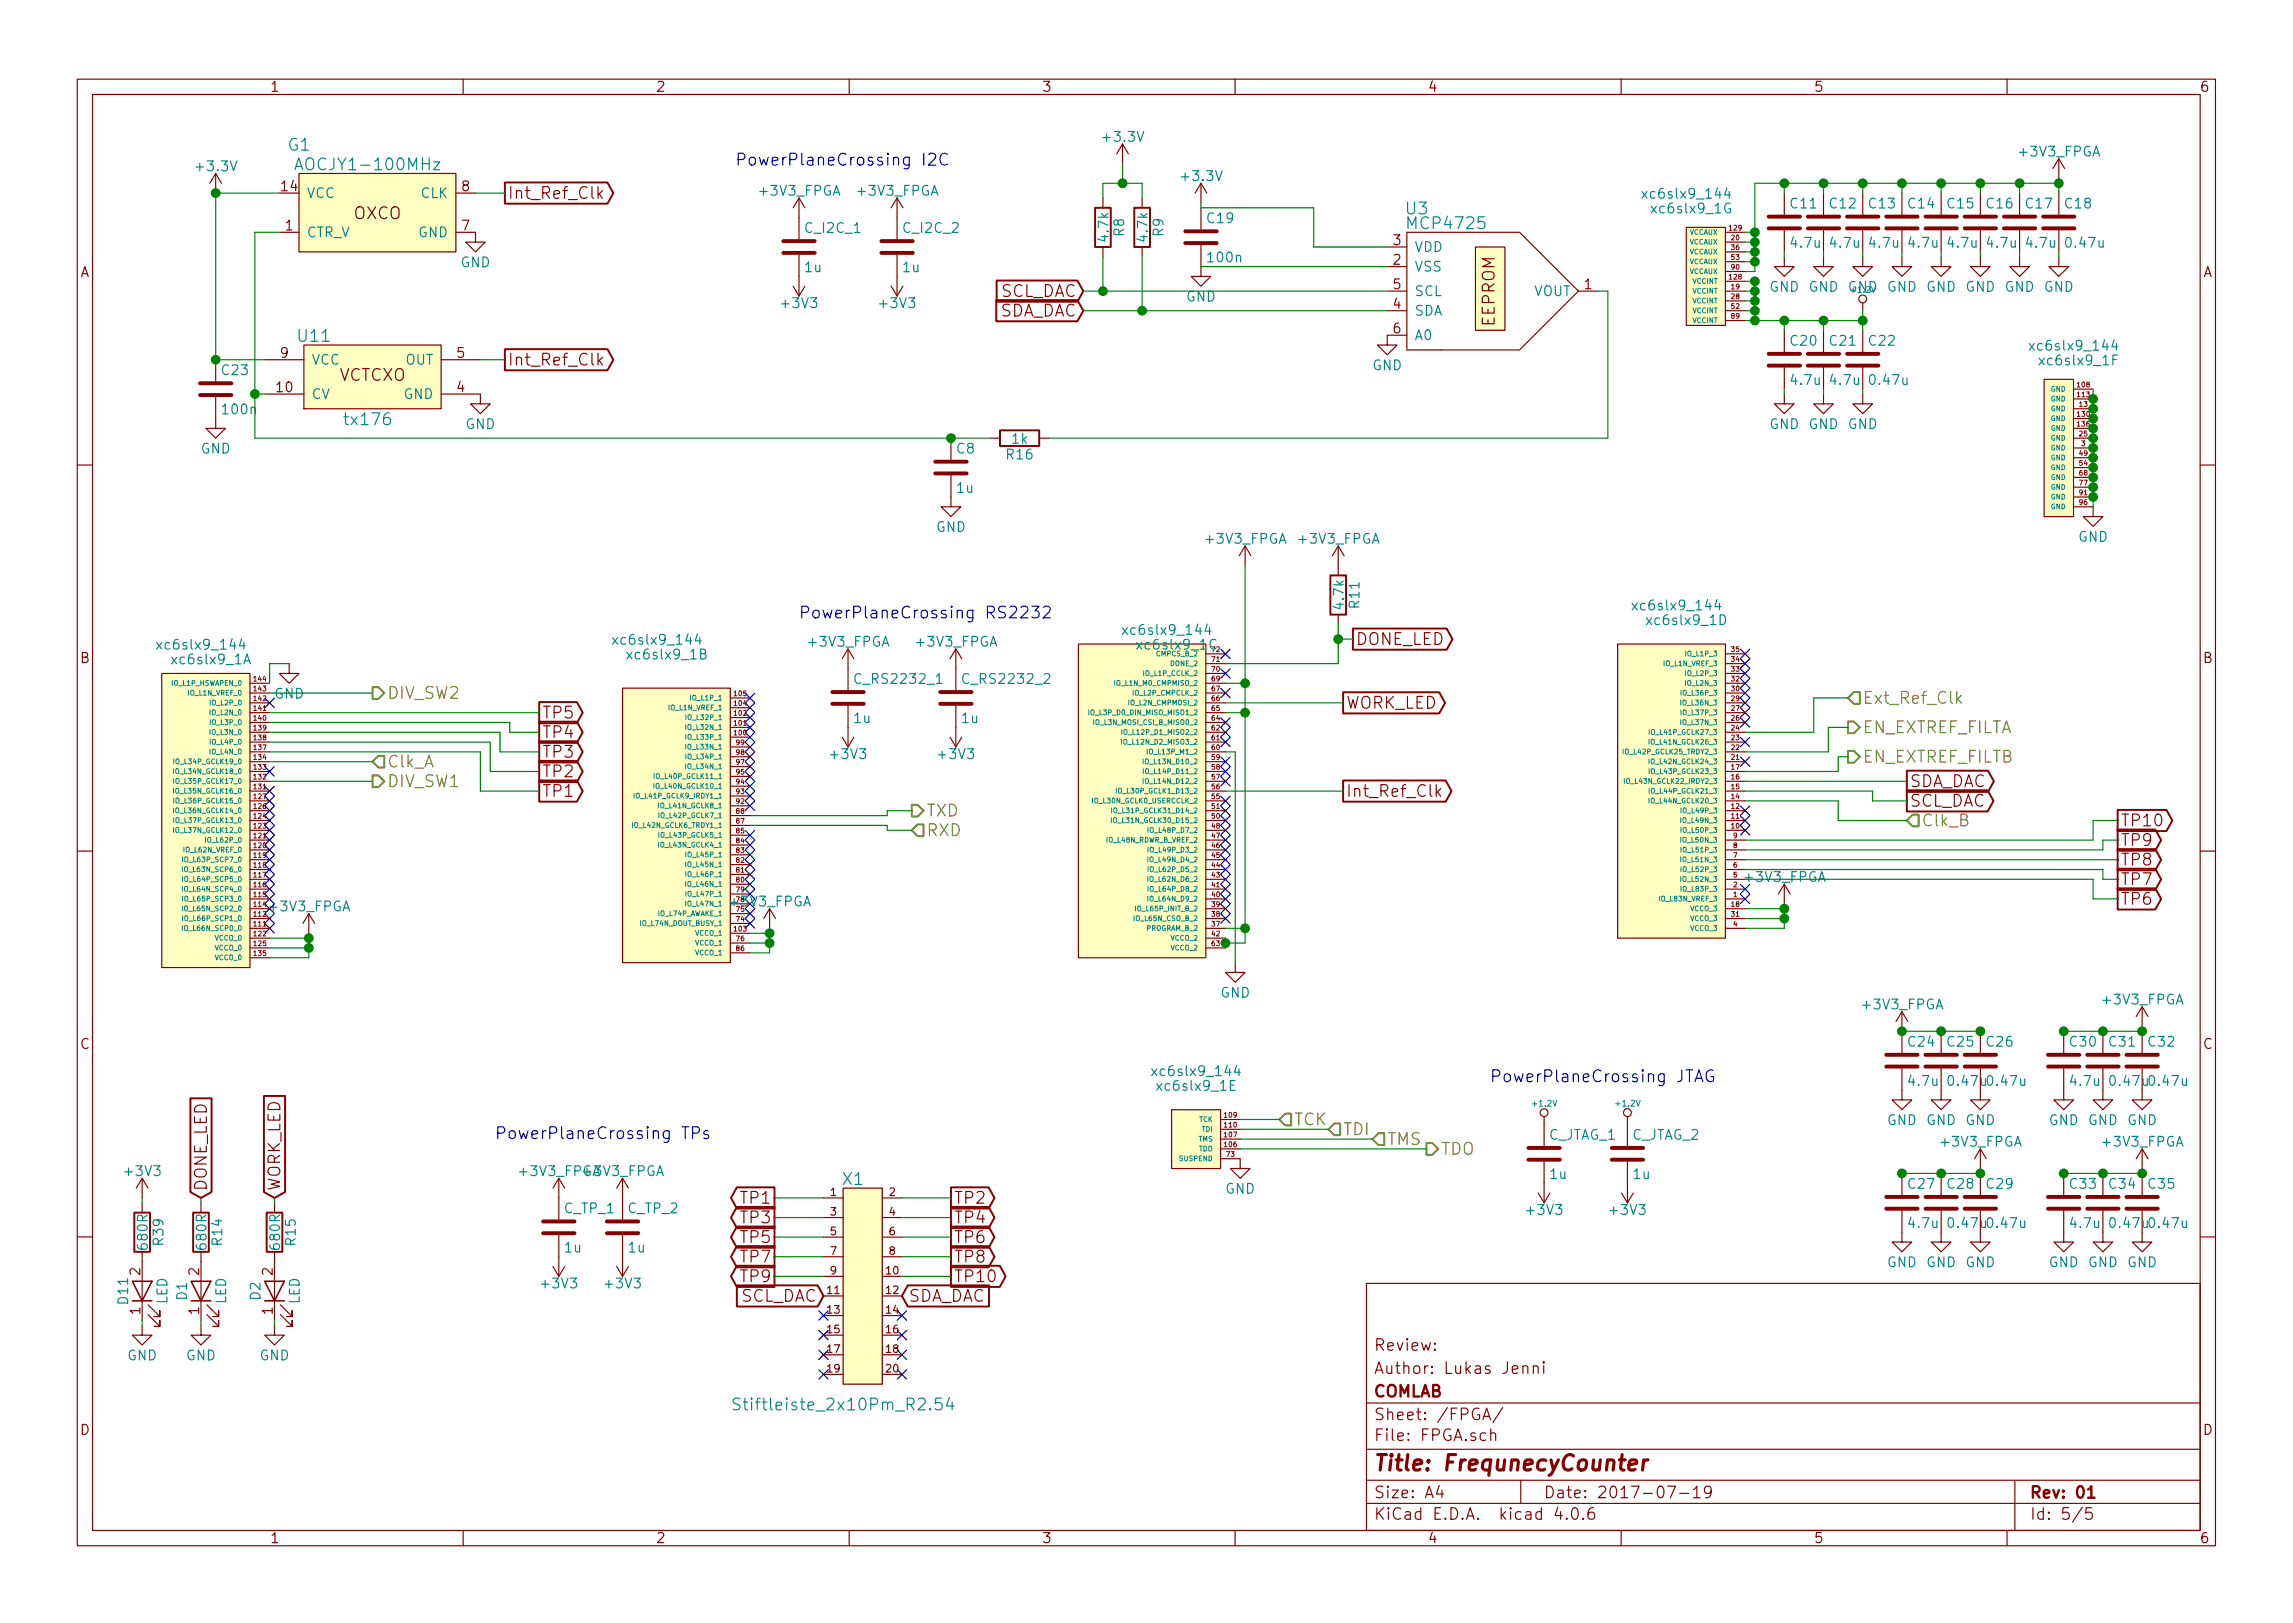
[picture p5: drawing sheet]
<svg xmlns="http://www.w3.org/2000/svg" width="297mm" height="210mm" viewBox="0 0 297 210" stroke-linecap="round" stroke-linejoin="round" font-family="sans-serif">
<defs><g id="words">
<text font-size="2.8" fill="#840000" x="178" y="190.5">Title: FrequnecyCounter</text>
<g font-size="2.1" fill="#008484">
<text x="37.3" y="19.5">G1</text>
<text x="39.1" y="22.1">AOCJY1-100MHz</text>
<text x="182.2" y="27.8">U3</text>
<text x="182.6" y="29.7">MCP4725</text>
<text x="38.7" y="44.3">U11</text>
<text x="44.9" y="55.1">tx176</text>
<text x="109.2" y="153.5">X1</text>
<text x="96.4" y="182.7">Stiftleiste_2x10Pm_R2.54</text>
</g>
<g font-size="2.1" fill="#0000c2">
<text x="95.2" y="21.5">PowerPlaneCrossing I2C</text>
<text x="103.5" y="80.1">PowerPlaneCrossing RS2232</text>
<text x="193" y="140.2">PowerPlaneCrossing JTAG</text>
<text x="64.1" y="147.6">PowerPlaneCrossing TPs</text>
</g>
<g font-size="2.1" fill="#840000">
<text x="45.8" y="28.4">OXCO</text>
<text x="65.8" y="25.8">Int_Ref_Clk</text>
<text x="129.2" y="41">SDA_DAC</text>
<text x="129.4" y="38.5">SCL_DAC</text>
<text x="65.8" y="47.4">Int_Ref_Clk</text>
<text x="193.6" y="42.3" transform="rotate(-90 193.6 42.3)">EEPROM</text>
<text x="43.8" y="49.3">VCTCXO</text>
<text x="175.7" y="83.6">DONE_LED</text>
<text x="70.3" y="95.6">TP4</text>
<text x="70.3" y="93.1">TP5</text>
<text x="174.4" y="91.8">WORK_LED</text>
<text x="70.3" y="100.7">TP2</text>
<text x="70.3" y="98.2">TP3</text>
<text x="247.4" y="102">SDA_DAC</text>
<text x="70.3" y="103.2">TP1</text>
<text x="174.4" y="103.2">Int_Ref_Clk</text>
<text x="247.4" y="104.5">SCL_DAC</text>
<text x="274.7" y="107.1">TP10</text>
<text x="274.7" y="112.1">TP8</text>
<text x="274.7" y="109.6">TP9</text>
<text x="274.7" y="117.2">TP6</text>
<text x="274.7" y="114.7">TP7</text>
<text x="26.8" y="154.3" transform="rotate(-90 26.8 154.3)">DONE_LED</text>
<text x="36.3" y="154.3" transform="rotate(-90 36.3 154.3)">WORK_LED</text>
<text x="96" y="156">TP1</text>
<text x="123.6" y="156">TP2</text>
<text x="96" y="158.5">TP3</text>
<text x="96" y="161">TP5</text>
<text x="123.6" y="158.5">TP4</text>
<text x="123.6" y="161">TP6</text>
<text x="96" y="163.6">TP7</text>
<text x="96" y="166.1">TP9</text>
<text x="123.6" y="163.6">TP8</text>
<text x="123.6" y="166.1">TP10</text>
<text x="95.7" y="168.7">SCL_DAC</text>
<text x="117.8" y="168.7">SDA_DAC</text>
<text x="178" y="178">Author: Lukas Jenni</text>
<text x="178" y="175">Review:</text>
<text x="178" y="184">Sheet: /FPGA/</text>
<text x="178" y="181">COMLAB</text>
<text x="178" y="186.7">File: FPGA.sch</text>
<text x="178" y="196.9">KiCad E.D.A. kicad 4.0.6</text>
<text x="178" y="194.1">Size: A4</text>
<text x="200" y="194.1">Date: 2017-07-19</text>
<text x="263" y="194.1">Rev: 01</text>
<text x="263" y="196.9">Id: 5/5</text>
</g>
<g font-size="2.1" fill="#848400">
<text x="50.2" y="90.5">DIV_SW2</text>
<text x="241.3" y="95">EN_EXTREF_FILTA</text>
<text x="241.3" y="91.2">Ext_Ref_Clk</text>
<text x="50.2" y="99.4">Clk_A</text>
<text x="50.2" y="102">DIV_SW1</text>
<text x="241.3" y="98.8">EN_EXTREF_FILTB</text>
<text x="120" y="105.8">TXD</text>
<text x="248.9" y="107.1">Clk_B</text>
<text x="120" y="108.3">RXD</text>
<text x="167.7" y="145.8">TCK</text>
<text x="174" y="147.1">TDI</text>
<text x="179.7" y="148.3">TMS</text>
<text x="186.7" y="149.6">TDO</text>
</g>
<g font-size="1.8" fill="#840000">
<text x="35" y="11.9">1</text>
<text x="85" y="11.9">2</text>
<text x="135" y="11.9">3</text>
<text x="185" y="11.9">4</text>
<text x="235" y="11.9">5</text>
<text x="285" y="11.9">6</text>
<text x="36.5" y="24.8">14</text>
<text x="37" y="29.8">1</text>
<text x="59.8" y="29.8">7</text>
<text x="59.8" y="24.8">8</text>
<text x="10.4" y="35.9">A</text>
<text x="180.5" y="34.3">2</text>
<text x="180.5" y="31.7">3</text>
<text x="285.4" y="35.9">A</text>
<text x="180.5" y="40">4</text>
<text x="180.5" y="37.5">5</text>
<text x="205.3" y="37.5">1</text>
<text x="36.3" y="46.3">9</text>
<text x="59.2" y="46.3">5</text>
<text x="180.5" y="43.2">6</text>
<text x="35.9" y="50.8">10</text>
<text x="59.2" y="50.8">4</text>
<text x="10.4" y="85.9">B</text>
<text x="285.4" y="85.9">B</text>
<text x="10.4" y="135.9">C</text>
<text x="285.4" y="135.9">C</text>
<text x="18.2" y="165.2" transform="rotate(-90 18.2 165.2)">2</text>
<text x="25.8" y="165.2" transform="rotate(-90 25.8 165.2)">2</text>
<text x="35.3" y="165.2" transform="rotate(-90 35.3 165.2)">2</text>
<text x="18.2" y="170.3" transform="rotate(-90 18.2 170.3)">1</text>
<text x="25.8" y="170.3" transform="rotate(-90 25.8 170.3)">1</text>
<text x="35.3" y="170.3" transform="rotate(-90 35.3 170.3)">1</text>
<text x="10.4" y="185.9">D</text>
<text x="285.4" y="185.9">D</text>
<text x="35" y="199.9">1</text>
<text x="85" y="199.9">2</text>
<text x="135" y="199.9">3</text>
<text x="185" y="199.9">4</text>
<text x="235" y="199.9">5</text>
<text x="285" y="199.9">6</text>
</g>
<g font-size="1.8" fill="#008484">
<text x="25.6" y="22.2">+3.3V</text>
<text x="143.1" y="18.4">+3.3V</text>
<text x="153.2" y="23.4">+3.3V</text>
<text x="261.7" y="20.3">+3V3_FPGA</text>
<text x="39.8" y="25.6">VCC</text>
<text x="54.4" y="25.6">CLK</text>
<text x="98.5" y="25.3">+3V3_FPGA</text>
<text x="111.2" y="25.3">+3V3_FPGA</text>
<text x="156.4" y="28.9">C19</text>
<text x="213.3" y="25.7">xc6slx9_144</text>
<text x="214.2" y="27.6">xc6slx9_1G</text>
<text x="232" y="27">C11</text>
<text x="237.1" y="27">C12</text>
<text x="242.2" y="27">C13</text>
<text x="247.2" y="27">C14</text>
<text x="252.3" y="27">C15</text>
<text x="257.4" y="27">C16</text>
<text x="262.5" y="27">C17</text>
<text x="267.6" y="27">C18</text>
<text x="39.8" y="30.7">CTR_V</text>
<text x="54.1" y="30.7">GND</text>
<text x="59.6" y="34.6">GND</text>
<text x="104.3" y="35.2">1u</text>
<text x="104.4" y="30.2">C_I2C_1</text>
<text x="117" y="35.2">1u</text>
<text x="117.1" y="30.2">C_I2C_2</text>
<text x="143.6" y="31.2" transform="rotate(-90 143.6 31.2)">4.7k</text>
<text x="145.6" y="30.6" transform="rotate(-90 145.6 30.6)">R8</text>
<text x="148.7" y="31.2" transform="rotate(-90 148.7 31.2)">4.7k</text>
<text x="150.7" y="30.6" transform="rotate(-90 150.7 30.6)">R9</text>
<text x="156.6" y="34">100n</text>
<text x="183.3" y="35.2">VSS</text>
<text x="183.3" y="32.6">VDD</text>
<text x="232.1" y="32.1">4.7u</text>
<text x="237.2" y="32.1">4.7u</text>
<text x="242.3" y="32.1">4.7u</text>
<text x="247.3" y="32.1">4.7u</text>
<text x="252.4" y="32.1">4.7u</text>
<text x="257.5" y="32.1">4.7u</text>
<text x="262.6" y="32.1">4.7u</text>
<text x="267.8" y="32.1">0.47u</text>
<text x="101.4" y="39.9">+3V3</text>
<text x="114.1" y="39.9">+3V3</text>
<text x="153.6" y="39.1">GND</text>
<text x="183.3" y="40.9">SDA</text>
<text x="183.3" y="38.3">SCL</text>
<text x="198.6" y="38.3">VOUT</text>
<text x="229.2" y="37.8">GND GND GND GND GND GND GND GND</text>
<text x="40.4" y="47.2">VCC</text>
<text x="52.4" y="47.2">OUT</text>
<text x="177.7" y="47.9">GND</text>
<text x="183.3" y="44.1">A0</text>
<text x="232" y="44.8">C20</text>
<text x="237.1" y="44.8">C21</text>
<text x="242.2" y="44.8">C22</text>
<text x="263.4" y="45.4">xc6slx9_144</text>
<text x="264.5" y="47.3">xc6slx9_1F</text>
<text x="28.8" y="48.6">C23</text>
<text x="29" y="53.7">100n</text>
<text x="40.4" y="51.7">CV</text>
<text x="52.2" y="51.7">GND</text>
<text x="232.1" y="49.9">4.7u</text>
<text x="237.2" y="49.9">4.7u</text>
<text x="242.4" y="49.9">0.47u</text>
<text x="26" y="58.7">GND</text>
<text x="60.3" y="55.6">GND</text>
<text x="124" y="58.7">C8</text>
<text x="130.5" y="59.5">R16</text>
<text x="131.1" y="57.5">1k</text>
<text x="229.2" y="55.6">GND GND GND</text>
<text x="124" y="63.8">1u</text>
<text x="121.2" y="68.9">GND</text>
<text x="156.3" y="70.4">+3V3_FPGA</text>
<text x="168.3" y="70.4">+3V3_FPGA</text>
<text x="269.2" y="70.2">GND</text>
<text x="79.9" y="83.5">xc6slx9_144</text>
<text x="104.8" y="83.8">+3V3_FPGA</text>
<text x="118.8" y="83.8">+3V3_FPGA</text>
<text x="146" y="82.2">xc6slx9_144</text>
<text x="174.1" y="78.8" transform="rotate(-90 174.1 78.8)">4.7k</text>
<text x="176.1" y="78.7" transform="rotate(-90 176.1 78.7)">R11</text>
<text x="212" y="79.1">xc6slx9_144</text>
<text x="213.6" y="81">xc6slx9_1D</text>
<text x="20.9" y="84.1">xc6slx9_144</text>
<text x="22.5" y="86">xc6slx9_1A</text>
<text x="81.6" y="85.4">xc6slx9_1B</text>
<text x="111.1" y="88.6">C_RS2232_1</text>
<text x="125" y="88.6">C_RS2232_2</text>
<text x="147.6" y="84.1">xc6slx9_1C</text>
<text x="35.5" y="90.5">GND</text>
<text x="110.6" y="93.7">1u</text>
<text x="124.6" y="93.7">1u</text>
<text x="107.7" y="98.3">+3V3</text>
<text x="121.7" y="98.3">+3V3</text>
<text x="35" y="118.1">+3V3_FPGA</text>
<text x="94.7" y="117.4">+3V3_FPGA</text>
<text x="226.1" y="114.2">+3V3_FPGA</text>
<text x="158.1" y="129.2">GND</text>
<text x="241.4" y="130.8">+3V3_FPGA</text>
<text x="272.5" y="130.1">+3V3_FPGA</text>
<text x="247.2" y="135.6">C24</text>
<text x="252.3" y="135.6">C25</text>
<text x="257.4" y="135.6">C26</text>
<text x="268.2" y="135.6">C30</text>
<text x="273.3" y="135.6">C31</text>
<text x="278.4" y="135.6">C32</text>
<text x="149.8" y="139.4">xc6slx9_144</text>
<text x="150.2" y="141.3">xc6slx9_1E</text>
<text x="247.3" y="140.7">4.7u</text>
<text x="252.5" y="140.7">0.47u</text>
<text x="257.6" y="140.7">0.47u</text>
<text x="268.3" y="140.7">4.7u</text>
<text x="273.5" y="140.7">0.47u</text>
<text x="278.6" y="140.7">0.47u</text>
<text x="200.5" y="147.6">C_JTAG_1</text>
<text x="211.3" y="147.6">C_JTAG_2</text>
<text x="244.4" y="145.7">GND GND GND</text>
<text x="251.5" y="148.5">+3V3_FPGA</text>
<text x="265.4" y="145.7">GND GND GND</text>
<text x="272.5" y="148.5">+3V3_FPGA</text>
<text x="16.3" y="152.3">+3V3</text>
<text x="67.4" y="152.3">+3V3_FPGA</text>
<text x="75.6" y="152.3">+3V3_FPGA</text>
<text x="158.7" y="154.6">GND</text>
<text x="200.8" y="152.7">1u</text>
<text x="211.6" y="152.7">1u</text>
<text x="247.2" y="154">C27</text>
<text x="252.3" y="154">C28</text>
<text x="257.4" y="154">C29</text>
<text x="268.2" y="154">C33</text>
<text x="273.3" y="154">C34</text>
<text x="278.4" y="154">C35</text>
<text x="19.1" y="161.7" transform="rotate(-90 19.1 161.7)">680R</text>
<text x="21.2" y="161.3" transform="rotate(-90 21.2 161.3)">R39</text>
<text x="26.7" y="161.7" transform="rotate(-90 26.7 161.7)">680R</text>
<text x="28.8" y="161.3" transform="rotate(-90 28.8 161.3)">R14</text>
<text x="36.3" y="161.7" transform="rotate(-90 36.3 161.7)">680R</text>
<text x="38.3" y="161.3" transform="rotate(-90 38.3 161.3)">R15</text>
<text x="73.1" y="157.2">C_TP_1</text>
<text x="81.4" y="157.2">C_TP_2</text>
<text x="197.9" y="157.4">+3V3</text>
<text x="208.7" y="157.4">+3V3</text>
<text x="247.3" y="159.1">4.7u</text>
<text x="252.5" y="159.1">0.47u</text>
<text x="257.6" y="159.1">0.47u</text>
<text x="268.3" y="159.1">4.7u</text>
<text x="273.5" y="159.1">0.47u</text>
<text x="278.6" y="159.1">0.47u</text>
<text x="70.3" y="166.9">+3V3</text>
<text x="73.2" y="162.2">1u</text>
<text x="78.5" y="166.9">+3V3</text>
<text x="81.4" y="162.2">1u</text>
<text x="244.4" y="164.2">GND GND GND</text>
<text x="265.4" y="164.2">GND GND GND</text>
<text x="16.6" y="168.9" transform="rotate(-90 16.6 168.9)">D11</text>
<text x="21.7" y="169" transform="rotate(-90 21.7 169)">LED</text>
<text x="24.2" y="168.4" transform="rotate(-90 24.2 168.4)">D1</text>
<text x="29.3" y="169" transform="rotate(-90 29.3 169)">LED</text>
<text x="33.7" y="168.4" transform="rotate(-90 33.7 168.4)">D2</text>
<text x="38.8" y="169" transform="rotate(-90 38.8 169)">LED</text>
<text x="16.5" y="176.2">GND</text>
<text x="24.1" y="176.2">GND</text>
<text x="33.6" y="176.2">GND</text>
</g>
<g font-size="1.4" fill="#840000">
<text x="107.6" y="154.9">1</text>
<text x="115.2" y="154.9">2</text>
<text x="107.6" y="157.5">3</text>
<text x="107.6" y="160">5</text>
<text x="115.2" y="157.5">4</text>
<text x="115.2" y="160">6</text>
<text x="107.2" y="167.6">11</text>
<text x="107.6" y="162.6">7</text>
<text x="107.6" y="165.1">9</text>
<text x="114.8" y="165.1">10</text>
<text x="114.8" y="167.6">12</text>
<text x="115.2" y="162.6">8</text>
<text x="107.2" y="170.2">13</text>
<text x="107.2" y="172.7">15</text>
<text x="114.8" y="170.2">14</text>
<text x="114.8" y="172.7">16</text>
<text x="107.2" y="175.3">17</text>
<text x="107.2" y="177.8">19</text>
<text x="114.8" y="177.8">20</text>
<text x="114.8" y="175.3">18</text>
</g>
<g font-size="1.1" fill="#008484">
<text x="239.9" y="37.9">+1.2V</text>
<text x="198.6" y="143.3">+1.2V</text>
<text x="209.4" y="143.3">+1.2V</text>
</g>
<g font-size=".9" fill="#840000">
<text x="224.1" y="29.8">129</text>
<text x="224.3" y="31.1">20</text>
<text x="224.3" y="34.9">90</text>
<text x="224.3" y="33.6">53</text>
<text x="224.3" y="32.4">36</text>
<text x="224.1" y="36.2">128</text>
<text x="224.3" y="40">52</text>
<text x="224.3" y="38.7">28</text>
<text x="224.3" y="37.5">19</text>
<text x="224.3" y="41.3">89</text>
<text x="269.1" y="54">130</text>
<text x="269.1" y="51.4">113</text>
<text x="269.1" y="50.2">108</text>
<text x="269.4" y="52.7">13</text>
<text x="269.1" y="55.2">136</text>
<text x="269.4" y="56.5">25</text>
<text x="269.4" y="59">49</text>
<text x="269.6" y="57.8">3</text>
<text x="269.4" y="64.1">91</text>
<text x="269.4" y="60.3">54</text>
<text x="269.4" y="65.4">96</text>
<text x="269.4" y="62.9">77</text>
<text x="269.4" y="61.6">68</text>
<text x="32.9" y="89.5">143</text>
<text x="32.9" y="88.3">144</text>
<text x="157" y="87">70</text>
<text x="157" y="85.7">71</text>
<text x="157" y="84.4">72</text>
<text x="157" y="89.5">67</text>
<text x="157" y="88.3">69</text>
<text x="224.3" y="89.5">30</text>
<text x="224.3" y="88.3">32</text>
<text x="224.3" y="87">33</text>
<text x="224.3" y="85.7">34</text>
<text x="224.3" y="84.4">35</text>
<text x="32.9" y="93.3">140</text>
<text x="32.9" y="92.1">141</text>
<text x="32.9" y="90.8">142</text>
<text x="32.9" y="95.9">138</text>
<text x="32.9" y="94.6">139</text>
<text x="95.1" y="95.2">100</text>
<text x="95.1" y="94">101</text>
<text x="95.1" y="92.7">102</text>
<text x="95.1" y="91.4">104</text>
<text x="95.1" y="90.2">105</text>
<text x="157" y="95.9">61</text>
<text x="157" y="94.6">62</text>
<text x="157" y="93.3">64</text>
<text x="157" y="92.1">65</text>
<text x="157" y="90.8">66</text>
<text x="224.3" y="95.9">23</text>
<text x="224.3" y="94.6">24</text>
<text x="224.3" y="93.3">26</text>
<text x="224.3" y="92.1">27</text>
<text x="224.3" y="90.8">29</text>
<text x="32.9" y="101">132</text>
<text x="32.9" y="99.7">133</text>
<text x="32.9" y="98.4">134</text>
<text x="32.9" y="97.1">137</text>
<text x="95.4" y="101.6">94</text>
<text x="95.4" y="100.3">95</text>
<text x="95.4" y="99.1">97</text>
<text x="95.4" y="97.8">98</text>
<text x="95.4" y="96.5">99</text>
<text x="157" y="97.1">60</text>
<text x="157" y="101">57</text>
<text x="157" y="99.7">58</text>
<text x="157" y="98.4">59</text>
<text x="224.3" y="98.4">21</text>
<text x="224.3" y="97.1">22</text>
<text x="224.3" y="101">16</text>
<text x="224.3" y="99.7">17</text>
<text x="32.9" y="102.2">131</text>
<text x="32.9" y="107.3">123</text>
<text x="32.9" y="106">124</text>
<text x="32.9" y="104.8">126</text>
<text x="32.9" y="103.5">127</text>
<text x="95.4" y="104.1">92</text>
<text x="95.4" y="102.9">93</text>
<text x="95.4" y="107.9">85</text>
<text x="95.4" y="106.7">87</text>
<text x="95.4" y="105.4">88</text>
<text x="157" y="106">50</text>
<text x="157" y="104.8">51</text>
<text x="157" y="103.5">55</text>
<text x="157" y="102.2">56</text>
<text x="157" y="107.3">48</text>
<text x="224.3" y="107.3">10</text>
<text x="224.3" y="106">11</text>
<text x="224.3" y="104.8">12</text>
<text x="224.3" y="103.5">14</text>
<text x="224.3" y="102.2">15</text>
<text x="32.9" y="109.8">120</text>
<text x="32.9" y="108.6">121</text>
<text x="32.9" y="113.7">117</text>
<text x="32.9" y="112.4">118</text>
<text x="32.9" y="111.1">119</text>
<text x="95.4" y="113">81</text>
<text x="95.4" y="111.8">82</text>
<text x="95.4" y="110.5">83</text>
<text x="95.4" y="109.2">84</text>
<text x="157" y="113.7">43</text>
<text x="157" y="112.4">44</text>
<text x="157" y="111.1">45</text>
<text x="157" y="109.8">46</text>
<text x="157" y="108.6">47</text>
<text x="224.6" y="113.7">5</text>
<text x="224.6" y="112.4">6</text>
<text x="224.6" y="111.1">7</text>
<text x="224.6" y="109.8">8</text>
<text x="224.6" y="108.6">9</text>
<text x="32.9" y="118.7">112</text>
<text x="32.9" y="117.5">114</text>
<text x="32.9" y="116.2">115</text>
<text x="32.9" y="114.9">116</text>
<text x="95.4" y="114.3">80</text>
<text x="95.4" y="119.4">74</text>
<text x="95.4" y="118.1">75</text>
<text x="95.4" y="116.8">78</text>
<text x="95.4" y="115.6">79</text>
<text x="157" y="116.2">40</text>
<text x="157" y="114.9">41</text>
<text x="157" y="118.7">38</text>
<text x="157" y="117.5">39</text>
<text x="224.3" y="118.7">31</text>
<text x="224.3" y="117.5">18</text>
<text x="224.6" y="116.2">1</text>
<text x="224.6" y="114.9">2</text>
<text x="32.9" y="120">111</text>
<text x="32.9" y="121.3">122</text>
<text x="32.9" y="122.5">125</text>
<text x="32.9" y="123.8">135</text>
<text x="95.1" y="120.6">103</text>
<text x="95.4" y="121.9">76</text>
<text x="95.4" y="123.2">86</text>
<text x="157" y="121.3">42</text>
<text x="157" y="122.5">63</text>
<text x="157" y="120">37</text>
<text x="224.6" y="120">4</text>
<text x="158.6" y="146">110</text>
<text x="158.6" y="148.6">106</text>
<text x="158.6" y="147.3">107</text>
<text x="158.6" y="144.8">109</text>
<text x="158.9" y="149.9">73</text>
</g>
<g font-size=".9" fill="#008484">
<text x="218.8" y="31.7">VCCAUX</text>
<text x="218.8" y="35.5">VCCAUX</text>
<text x="218.8" y="34.2">VCCAUX</text>
<text x="218.8" y="32.9">VCCAUX</text>
<text x="218.8" y="30.4">VCCAUX</text>
<text x="219.2" y="40.6">VCCINT</text>
<text x="219.2" y="39.3">VCCINT</text>
<text x="219.2" y="38">VCCINT</text>
<text x="219.2" y="41.8">VCCINT</text>
<text x="219.2" y="36.7">VCCINT</text>
<text x="265.6" y="53.3">GND</text>
<text x="265.6" y="52">GND</text>
<text x="265.6" y="50.7">GND</text>
<text x="265.6" y="58.3">GND</text>
<text x="265.6" y="57.1">GND</text>
<text x="265.6" y="59.6">GND</text>
<text x="265.6" y="54.5">GND</text>
<text x="265.6" y="55.8">GND</text>
<text x="265.6" y="64.7">GND</text>
<text x="265.6" y="60.9">GND</text>
<text x="265.6" y="66">GND</text>
<text x="265.6" y="63.4">GND</text>
<text x="265.6" y="62.1">GND</text>
<text x="22.3" y="88.8">IO_L1P_HSWAPEN_0</text>
<text x="144.7" y="88.8">IO_L1N_M0_CMPMISO_2</text>
<text x="148.2" y="87.5">IO_L1P_CCLK_2</text>
<text x="149.9" y="85">CMPCS_B_2</text>
<text x="151.7" y="86.3">DONE_2</text>
<text x="215.6" y="86.3">IO_L1N_VREF_3</text>
<text x="218.4" y="88.8">IO_L2N_3</text>
<text x="218.5" y="87.5">IO_L2P_3</text>
<text x="218.5" y="85">IO_L1P_3</text>
<text x="24.4" y="90.1">IO_L1N_VREF_0</text>
<text x="27.3" y="92.6">IO_L2N_0</text>
<text x="27.3" y="95.2">IO_L3N_0</text>
<text x="27.3" y="93.9">IO_L3P_0</text>
<text x="27.3" y="91.4">IO_L2P_0</text>
<text x="86.7" y="92">IO_L1N_VREF_1</text>
<text x="89" y="94.5">IO_L32N_1</text>
<text x="89.1" y="95.8">IO_L33P_1</text>
<text x="89.1" y="93.3">IO_L32P_1</text>
<text x="89.6" y="90.7">IO_L1P_1</text>
<text x="141.5" y="92.6">IO_L3P_D0_DIN_MISO_MISO1_2</text>
<text x="142" y="93.9">IO_L3N_MOSI_CSI_B_MISO0_2</text>
<text x="145.8" y="95.2">IO_L12P_D1_MISO2_2</text>
<text x="146.4" y="91.4">IO_L2N_CMPMOSI_2</text>
<text x="146.9" y="90.1">IO_L2P_CMPCLK_2</text>
<text x="214" y="95.2">IO_L41P_GCLK27_3</text>
<text x="217.9" y="93.9">IO_L37N_3</text>
<text x="217.9" y="91.4">IO_L36N_3</text>
<text x="218" y="90.1">IO_L36P_3</text>
<text x="218" y="92.6">IO_L37P_3</text>
<text x="22.8" y="100.2">IO_L34N_GCLK18_0</text>
<text x="22.9" y="101.5">IO_L35P_GCLK17_0</text>
<text x="22.9" y="99">IO_L34P_GCLK19_0</text>
<text x="27.3" y="97.7">IO_L4N_0</text>
<text x="27.3" y="96.4">IO_L4P_0</text>
<text x="85.1" y="100.9">IO_L40P_GCLK11_1</text>
<text x="89" y="99.6">IO_L34N_1</text>
<text x="89" y="97.1">IO_L33N_1</text>
<text x="89.1" y="98.3">IO_L34P_1</text>
<text x="145.7" y="96.4">IO_L12N_D2_MISO3_2</text>
<text x="148.5" y="101.5">IO_L14N_D12_2</text>
<text x="148.5" y="99">IO_L13N_D10_2</text>
<text x="148.6" y="100.2">IO_L14P_D11_2</text>
<text x="148.9" y="97.7">IO_L13P_M1_2</text>
<text x="210.6" y="97.7">IO_L42P_GCLK25_TRDY2_3</text>
<text x="210.8" y="101.5">IO_L43N_GCLK22_IRDY2_3</text>
<text x="213.9" y="99">IO_L42N_GCLK24_3</text>
<text x="213.9" y="96.4">IO_L41N_GCLK26_3</text>
<text x="214" y="100.2">IO_L43P_GCLK23_3</text>
<text x="22.8" y="102.8">IO_L35N_GCLK16_0</text>
<text x="22.8" y="107.9">IO_L37N_GCLK12_0</text>
<text x="22.8" y="105.3">IO_L36N_GCLK14_0</text>
<text x="22.9" y="106.6">IO_L37P_GCLK13_0</text>
<text x="22.9" y="104.1">IO_L36P_GCLK15_0</text>
<text x="82.1" y="107.2">IO_L42N_GCLK6_TRDY1_1</text>
<text x="82.5" y="103.4">IO_L41P_GCLK9_IRDY1_1</text>
<text x="85" y="102.2">IO_L40N_GCLK10_1</text>
<text x="85.5" y="104.7">IO_L41N_GCLK8_1</text>
<text x="85.6" y="106">IO_L42P_GCLK7_1</text>
<text x="141.7" y="104.1">IO_L30N_GCLK0_USERCCLK_2</text>
<text x="144.5" y="106.6">IO_L31N_GCLK30_D15_2</text>
<text x="144.6" y="105.3">IO_L31P_GCLK31_D14_2</text>
<text x="145.1" y="102.8">IO_L30P_GCLK1_D13_2</text>
<text x="149" y="107.9">IO_L48P_D7_2</text>
<text x="213.9" y="104.1">IO_L44N_GCLK20_3</text>
<text x="214" y="102.8">IO_L44P_GCLK21_3</text>
<text x="217.9" y="106.6">IO_L49N_3</text>
<text x="218" y="107.9">IO_L50P_3</text>
<text x="218" y="105.3">IO_L49P_3</text>
<text x="24" y="110.4">IO_L62N_VREF_0</text>
<text x="24" y="112.9">IO_L63N_SCP6_0</text>
<text x="24.1" y="111.7">IO_L63P_SCP7_0</text>
<text x="26.8" y="109.1">IO_L62P_0</text>
<text x="85.5" y="109.8">IO_L43N_GCLK4_1</text>
<text x="85.6" y="108.5">IO_L43P_GCLK5_1</text>
<text x="89" y="112.3">IO_L45N_1</text>
<text x="89.1" y="113.6">IO_L46P_1</text>
<text x="89.1" y="111">IO_L45P_1</text>
<text x="143.4" y="109.1">IO_L48N_RDWR_B_VREF_2</text>
<text x="149" y="111.7">IO_L49N_D4_2</text>
<text x="149" y="112.9">IO_L62P_D5_2</text>
<text x="149" y="110.4">IO_L49P_D3_2</text>
<text x="217.9" y="111.7">IO_L51N_3</text>
<text x="217.9" y="109.1">IO_L50N_3</text>
<text x="218" y="112.9">IO_L52P_3</text>
<text x="218" y="110.4">IO_L51P_3</text>
<text x="24" y="118">IO_L65N_SCP2_0</text>
<text x="24" y="115.5">IO_L64N_SCP4_0</text>
<text x="24.1" y="119.3">IO_L66P_SCP1_0</text>
<text x="24.1" y="116.8">IO_L65P_SCP3_0</text>
<text x="24.1" y="114.2">IO_L64P_SCP5_0</text>
<text x="83.1" y="119.9">IO_L74N_DOUT_BUSY_1</text>
<text x="85.2" y="118.7">IO_L74P_AWAKE_1</text>
<text x="89" y="114.9">IO_L46N_1</text>
<text x="89" y="117.4">IO_L47N_1</text>
<text x="89.1" y="116.1">IO_L47P_1</text>
<text x="147.1" y="119.3">IO_L65N_CSO_B_2</text>
<text x="147.4" y="118">IO_L65P_INIT_B_2</text>
<text x="149" y="116.8">IO_L64N_D9_2</text>
<text x="149" y="114.2">IO_L62N_D6_2</text>
<text x="149" y="115.5">IO_L64P_D8_2</text>
<text x="215.1" y="116.8">IO_L83N_VREF_3</text>
<text x="217.9" y="114.2">IO_L52N_3</text>
<text x="218" y="115.5">IO_L83P_3</text>
<text x="219" y="119.3">VCCO_3</text>
<text x="219" y="118">VCCO_3</text>
<text x="24" y="120.6">IO_L66N_SCP0_0</text>
<text x="27.8" y="121.8">VCCO_0</text>
<text x="27.8" y="123.1">VCCO_0</text>
<text x="27.8" y="124.4">VCCO_0</text>
<text x="90.1" y="122.5">VCCO_1</text>
<text x="90.1" y="123.7">VCCO_1</text>
<text x="90.1" y="121.2">VCCO_1</text>
<text x="148.5" y="120.6">PROGRAM_B_2</text>
<text x="151.7" y="121.8">VCCO_2</text>
<text x="151.7" y="123.1">VCCO_2</text>
<text x="219" y="120.6">VCCO_3</text>
<text x="155.2" y="149.1">TDO</text>
<text x="155.2" y="147.9">TMS</text>
<text x="155.3" y="145.3">TCK</text>
<text x="155.7" y="146.6">TDI</text>
<text x="152.8" y="150.4">SUSPEND</text>
</g>
</g></defs>
<g fill="none" stroke="#840000" stroke-width=".15">
<path d="M10 10.3h277v189.9h-277zM12 12.2h273v186.1h-273zM60 10.3v1.9M110 10.3v1.9M145.4 18.7l-.7 1.2M145.4 18.7v2.5M145.4 18.7l.8 1.2M160 10.3v1.9M210 10.3v1.9M260 10.3v1.9M27.9 22.5l-.7 1.2M27.9 22.5v2.5"/>
<path d="M27.9 22.5l.8 1.2M36.2 30.1h2.5M38.7 22.5h20.4v10.1h-20.4zM59.1 30.1h2.5v1.3h1.3l-1.3 1.2-1.3-1.2h1.3M59.1 25h2.5M77.6 25.1l.5 .6M78.1 24.7l-.6 .6M102.7 37.1l.8 1.2M103.5 25.6v5.4M103.5 33v5.3M103.5 25.6l-.8 1.3M103.5 25.6l.8 1.3"/>
<path d="M104.3 37.1l-.8 1.2M115.4 37.1l.8 1.2M116.2 25.6v5.4M116.2 33v5.3M116.2 25.6l-.8 1.3M116.2 25.6l.8 1.3M117 37.1l-.8 1.2M142.9 25.6v1.3M142.9 32v1.3M148 25.6v1.3M148 32v1.3M155.6 31.7v4.1h1.2l-1.2 1.3-1.3-1.3h1.3"/>
<path d="M155.6 23.7v2.6M155.6 26.9v2.8M155.6 23.7l-.8 1.3M155.6 23.7l.7 1.3M179.7 37.7h2.5M179.7 34.5h2.5M179.7 32h2.5M182.2 30.1h14.6l7.7 7.6-7.7 7.6h-14.6zM191.1 32h3.8v10.8h-3.8zM204.5 37.7h2.5M218.4 29.5h5.1v12.7h-5.1zM223.5 30.1h2.6"/>
<path d="M223.5 37.7h2.6M223.5 31.4h2.6M223.5 35.2h2.6M223.5 33.9h2.6M223.5 32.6h2.6M223.5 39h2.6M223.5 36.4h2.6M231.1 33.3v1.2h1.3l-1.3 1.3-1.2-1.3h1.2M231.1 25v2.8M231.1 29.8v2.8M236.2 33.3v1.2h1.3l-1.3 1.3-1.3-1.3h1.3M236.2 25v2.8"/>
<path d="M236.2 29.8v2.8M241.3 39.2v1.1M241.3 33.3v1.2h1.3l-1.3 1.3-1.3-1.3h1.3M241.3 25v2.8M241.3 29.8v2.8M246.4 33.3v1.2h1.2l-1.2 1.3-1.3-1.3h1.3M246.4 25v2.8M246.4 29.8v2.8M251.5 33.3v1.2h1.2l-1.2 1.3-1.3-1.3h1.3M251.5 25v2.8M251.5 29.8v2.8M256.5 33.3v1.2h1.3l-1.3 1.3-1.2-1.3h1.2"/>
<path d="M256.5 25v2.8M256.5 29.8v2.8M261.6 33.3v1.2h1.3l-1.3 1.3-1.3-1.3h1.3M261.6 25v2.8M261.6 29.8v2.8M266.7 33.3v1.2h1.3l-1.3 1.3-1.3-1.3h1.3M266.7 20.6v2.5M266.7 25v2.8M266.7 29.8v2.8M266.7 20.6l-.8 1.2M266.7 20.6l.8 1.2M27.9 51.4v4.1h1.3l-1.3 1.3-1.2-1.3h1.2"/>
<path d="M27.9 46.6v2.8M34.3 51h5.1M34.3 46.6h5.1M39.4 44.7h17.7v8.3h-17.7zM57.1 51h5.1v1.3h1.3l-1.3 1.3-1.2-1.3h1.2M57.1 46.6h5.1M77.6 46.7l.5 .6M78.1 46.3l-.6 .6M123.2 56.8v2.8M128.3 56.8h1.2M134.6 56.8h1.3M179.7 40.3h2.5"/>
<path d="M182.2 43.4h-2.5v1.3h1.3l-1.3 1.3-1.3-1.3h1.3M223.5 40.3h2.6M223.5 41.5h2.6M231.1 51v1.3h1.3l-1.3 1.3-1.2-1.3h1.2M231.1 42.8v2.8M231.1 47.6v2.8M236.2 51v1.3h1.3l-1.3 1.3-1.3-1.3h1.3M236.2 42.8v2.8M236.2 47.6v2.8M241.3 51v1.3h1.3l-1.3 1.3-1.3-1.3h1.3M241.3 42.8v2.8M241.3 47.6v2.8"/>
<path d="M264.8 49.1h3.8v17.8h-3.8zM268.6 58h2.5M268.6 53h2.5M268.6 56.8h2.5M268.6 59.3h2.5M268.6 54.2h2.5M268.6 51.7h2.5M268.6 55.5h2.5M268.6 50.4h2.5M10 60.2h2M123.2 61.6v4.1h1.3l-1.3 1.2-1.3-1.2h1.3M161.3 70.7l-.8 1.3"/>
<path d="M161.3 70.7v2.6M161.3 70.7l.8 1.3M173.4 70.7v3.8M173.4 79.6v1.3M173.4 70.7l-.8 1.3M173.4 70.7l.7 1.3M268.6 65.7h2.5v1.2h1.3l-1.3 1.3-1.2-1.3h1.2M268.6 64.4h2.5M268.6 60.6h2.5M268.6 63.1h2.5M268.6 61.8h2.5M285 60.2h2"/>
<path d="M21 87.2h11.4v38.1h-11.4zM32.4 97.4h2.5M32.4 96.1h2.5M32.4 94.9h2.5M32.4 93.6h2.5M32.4 92.3h2.5M32.4 91.1h2.5M32.4 89.8h2.5M32.4 99.9h2.5M32.4 98.7h2.5M32.4 88.5h2.5M37.5 86v1.2h1.2l-1.2 1.3-1.3-1.3h1.3"/>
<path d="M80.6 89.1h14v35.6h-14zM94.6 99.3h2.6M94.6 98h2.6M94.6 96.8h2.6M94.6 95.5h2.6M94.6 94.2h2.6M94.6 93h2.6M94.6 91.7h2.6M94.6 90.4h2.6M109.1 95.5l.8 1.3M109.9 84.1v5.3M109.9 91.4v5.4"/>
<path d="M109.9 84.1l-.8 1.2M109.9 84.1l.7 1.2M110.6 95.5l-.7 1.3M123.1 95.5l.7 1.3M123.8 84.1v5.3M123.8 91.4v5.4M123.8 84.1l-.7 1.2M123.8 84.1l.8 1.2M124.6 95.5l-.8 1.3M139.7 83.4h16.5v40.7h-16.5zM156.2 97.4h2.5M156.2 87.2h2.5"/>
<path d="M156.2 96.1h2.5M156.2 86h2.5M156.2 94.9h2.5M156.2 84.7h2.5M156.2 93.6h2.5M156.2 92.3h2.5M156.2 91.1h2.5M156.2 89.8h2.5M156.2 99.9h2.5M156.2 98.7h2.5M156.2 88.5h2.5M209.5 83.4h14v38.1h-14z"/>
<path d="M223.5 97.4h2.6M223.5 87.2h2.6M223.5 96.1h2.6M223.5 86h2.6M223.5 94.9h2.6M223.5 84.7h2.6M223.5 93.6h2.6M223.5 92.3h2.6M223.5 91.1h2.6M223.5 89.8h2.6M223.5 99.9h2.6M223.5 98.7h2.6"/>
<path d="M223.5 88.5h2.6M10 110.3h2M32.4 116.5h2.5M32.4 106.3h2.5M32.4 115.2h2.5M32.4 105h2.5M32.4 113.9h2.5M32.4 112.6h2.5M32.4 111.4h2.5M32.4 103.8h2.5M32.4 110.1h2.5M32.4 102.5h2.5"/>
<path d="M32.4 108.8h2.5M32.4 101.2h2.5M32.4 119h2.5M32.4 107.6h2.5M32.4 117.7h2.5M40 118.4l-.8 1.2M40 118.4v2.5M40 118.4l.8 1.2M94.6 114.5h2.6M94.6 113.3h2.6M94.6 112h2.6M94.6 104.4h2.6"/>
<path d="M94.6 110.7h2.6M94.6 103.1h2.6M94.6 119.6h2.6M94.6 109.5h2.6M94.6 101.8h2.6M94.6 118.4h2.6M94.6 108.2h2.6M94.6 100.6h2.6M94.6 106.9h2.6M94.6 105.7h2.6M99.7 117.7l-.8 1.3M99.7 117.7v2.6"/>
<path d="M99.7 117.7l.8 1.3M156.2 116.5h2.5M156.2 106.3h2.5M156.2 115.2h2.5M156.2 105h2.5M156.2 113.9h2.5M156.2 112.6h2.5M156.2 111.4h2.5M156.2 103.8h2.5M156.2 110.1h2.5M156.2 102.5h2.5M156.2 108.8h2.5"/>
<path d="M156.2 101.2h2.5M156.2 119h2.5M156.2 107.6h2.5M156.2 117.7h2.5M186.2 102.6l.4 .6M186.6 102.2l-.5 .5M223.5 116.5h2.6M223.5 106.3h2.6M223.5 115.2h2.6M223.5 105h2.6M223.5 113.9h2.6M223.5 112.6h2.6"/>
<path d="M223.5 111.4h2.6M223.5 103.8h2.6M223.5 110.1h2.6M223.5 102.5h2.6M223.5 108.8h2.6M223.5 101.2h2.6M223.5 119h2.6M223.5 107.6h2.6M223.5 117.7h2.6M231.1 114.5v2.6M231.1 114.5l-.7 1.3M231.1 114.5l.8 1.3"/>
<path d="M285 110.3h2M32.4 121.5h2.5M32.4 122.8h2.5M32.4 120.3h2.5M32.4 124.1h2.5M94.6 122.2h2.6M94.6 123.4h2.6M94.6 120.9h2.6M156.2 121.5h2.5M156.2 122.8h2.5M156.2 120.3h2.5M160 124.7v1.3h1.3l-1.3 1.2-1.3-1.2h1.3"/>
<path d="M223.5 120.3h2.6M246.4 138.4v4.1h1.2l-1.2 1.3-1.3-1.3h1.3M246.4 131.1v5.3M246.4 131.1l-.8 1.2M246.4 131.1l.7 1.2M251.5 138.4v4.1h1.2l-1.2 1.3-1.3-1.3h1.3M251.5 133.6v2.8M256.5 138.4v4.1h1.3l-1.3 1.3-1.2-1.3h1.2M256.5 133.6v2.8M267.3 138.4v4.1h1.3l-1.3 1.3-1.2-1.3h1.2M267.3 133.6v2.8M272.4 138.4v4.1h1.3l-1.3 1.3-1.3-1.3h1.3"/>
<path d="M272.4 133.6v2.8M277.5 138.4v4.1h1.3l-1.3 1.3-1.3-1.3h1.3M277.5 130.4v2.6M277.5 133.6v2.8M277.5 130.4l-.8 1.3M277.5 130.4l.8 1.3M18.4 152.6v2.6M18.4 155.8v1.3M18.4 152.6l-.7 1.3M18.4 152.6l.8 1.3M26 155.8v1.3M35.6 155.8v1.3"/>
<path d="M72.4 152.6v5.4M72.4 152.6l-.8 1.3M72.4 152.6l.8 1.3M80.6 152.6v5.4M80.6 152.6l-.7 1.3M80.6 152.6l.8 1.3M106.7 155.2h2.5M106.7 157.7h2.5M109.2 153.9h5.1v25.4h-5.1zM114.3 155.2h2.5M114.3 157.7h2.5M151.8 143.8h6.3v7.6h-6.3z"/>
<path d="M158.1 150.1h2.6v1.3h1.2l-1.2 1.2-1.3-1.2h1.3M158.1 146.3h2.6M158.1 148.8h2.6M158.1 147.6h2.6M158.1 145h2.6M199.3 154.6l.7 1.2M200 144.6v3.9M200 150.5v5.3M200.8 154.6l-.8 1.2M210.1 154.6l.7 1.2M210.8 144.6v3.9M210.8 150.5v5.3"/>
<path d="M211.6 154.6l-.8 1.2M246.4 156.8v4.1h1.2l-1.2 1.3-1.3-1.3h1.3M246.4 152v2.8M251.5 156.8v4.1h1.2l-1.2 1.3-1.3-1.3h1.3M251.5 152v2.8M256.5 156.8v4.1h1.3l-1.3 1.3-1.2-1.3h1.2M256.5 148.8v2.6M256.5 152v2.8M256.5 148.8l-.7 1.3M256.5 148.8l.8 1.3M267.3 156.8v4.1h1.3l-1.3 1.3-1.2-1.3h1.2M267.3 152v2.8"/>
<path d="M272.4 156.8v4.1h1.3l-1.3 1.3-1.3-1.3h1.3M272.4 152v2.8M277.5 156.8v4.1h1.3l-1.3 1.3-1.3-1.3h1.3M277.5 148.8v2.6M277.5 152v2.8M277.5 148.8l-.8 1.3M277.5 148.8l.8 1.3M10 160.2h2M18.4 171.7v1.3h1.3l-1.3 1.2-1.3-1.2h1.3M18.4 162.2v8.9M19.2 170.3l1.5 1.5v-.7v.7h-.8M19.2 169l1.5 1.6v-.8v.8h-.8"/>
<path d="M26 171.7v1.3h1.3l-1.3 1.2-1.2-1.2h1.2M26 162.2v8.9M26.8 170.3l1.5 1.5v-.7v.7h-.7M26.8 169l1.5 1.6v-.8v.8h-.7M35.6 171.7v1.3h1.2l-1.2 1.2-1.3-1.2h1.3M35.6 162.2v8.9M36.3 170.3l1.5 1.5v-.7v.7h-.7M36.3 169l1.5 1.6v-.8v.8h-.7M71.6 164.1l.8 1.2M72.4 160v5.3M73.2 164.1l-.8 1.2M79.9 164.1l.7 1.2"/>
<path d="M80.6 160v5.3M81.4 164.1l-.8 1.2M106.7 160.3h2.5M106.7 162.8h2.5M106.7 165.3h2.5M106.7 178h2.5M106.7 167.9h2.5M106.7 170.4h2.5M106.7 173h2.5M106.7 175.5h2.5M114.3 160.3h2.5M114.3 162.8h2.5"/>
<path d="M114.3 165.3h2.5M114.3 178h2.5M114.3 167.9h2.5M114.3 170.4h2.5M114.3 173h2.5M114.3 175.5h2.5M177 166.3h108v32h-108zM197.3 177.1a.38 .38 0 0 1 .6 0v.8M197.3 176.9v1M198.6 177.1a.38 .38 0 0 1 .7 0v.8M198.6 176.9v1M200 176.4l-.1 .1 .1 .1 .1-.1-.1-.1v.2"/>
<path d="M200 176.9v1M285 160.2h2M60 198.3v1.9M110 198.3v1.9M160 198.3v1.9M177 194.8h108M177 191.8h108M177 187.8h108M177 181.8h108M186.4 192.5l-.3 1h.9M186.8 193v1M192.1 183.9l.5-1.5 .5 1.5"/>
<path d="M192.2 183.5h.7M193.1 185.7a.38 .38 0 0 1 .7 .1v.8M193.1 185.1v1.5M194.7 182.3l-1.3 2M197 191.8v3M201.8 195.2l-.4 1.1h1M202.9 196.7h.1l-.1 .1v-.1v.1M203.8 195.4a.34 .34 0 0 1 .6 .2 .77 .77 0 0 1-.5 1.2 .97 .97 0 0 1-.1-1.4zM205.1 196.7h.1l-.1 .1-.1-.1h.1v.1M206.4 195.3a.59 .59 0 0 0-.7 .7l.1 .7 .2 .1h.3l.2-.1 .1-.5-.2-.2-.4-.1-.3 .3M210 198.3v1.9M216 192.5h1l-.6 1.5"/>
<path d="M217.6 193.5h1.1M219.4 193l.4-.5v1.5M219.4 194h.8M221.7 193.2l-.3 .3h-.3l-.3-.3v-.4l.2-.2 .4-.1 .2 .2a1.19 1.19 0 0 1-.2 1.2l-.4 .1M260 198.3v1.9M261 191.8v6.5M269.7 195.2l-1.2 2M271 195.3h-.7l-.1 .7a.62 .62 0 0 1 .7 0l.1 .2v.5l-.2 .1h-.4l-.2-.1"/>
<circle cx="241.3" cy="38.7" r=".51"/>
<circle cx="200" cy="144.1" r=".51"/>
<circle cx="210.8" cy="144.1" r=".51"/>
</g>
<path d="M270.5 193l.4-.5v1.5M270.5 194h.8" fill="none" stroke="#840000" stroke-width=".3"/>
<path d="M211 189.8l1-.2v-.4l-.6-.1-.3 .3-.1 .8v.1l.2 .1h.4l.2-.1M212.9 189.1l-.1 1.3M213.5 189.1a.54 .54 0 0 0-.6 .4" fill="none" stroke="#840000" stroke-width=".41"/>
<g fill="#ffffc2" stroke="#ffffc2" stroke-width=".13">
<path d="M139.7 83.4h16.5v40.7h-16.5z"/>
<path d="M151.8 143.8h6.3v7.6h-6.3z"/>
<path d="M264.8 49.1h3.8v17.8h-3.8z"/>
<path d="M191.1 32h3.8v10.8h-3.8z"/>
<path d="M182.2 30.1v15.2z"/>
<path d="M182.2 45.3h4.5z"/>
<path d="M182.2 30.1h4.5z"/>
<path d="M186.7 30.1h10.1z"/>
<path d="M196.8 30.1l7.7 7.6z"/>
<path d="M80.6 89.1h14v35.6h-14z"/>
<path d="M38.7 22.5h20.4v10.1h-20.4z"/>
<path d="M218.4 29.5h5.1v12.7h-5.1z"/>
<path d="M109.2 153.9h5.1v25.4h-5.1z"/>
<path d="M21 87.2h11.4v38.1h-11.4z"/>
<path d="M39.4 44.7h17.7v8.3h-17.7z"/>
<path d="M209.5 83.4h14v38.1h-14z"/>
</g>
<g fill="none" stroke="#008484" stroke-width=".13">
<path d="M22.5 99.6v.6M22.5 98.3v.7M141 92v.6M141.7 93.2v.7M144.4 88.2v.6M145.3 95.8v.6M145.3 94.5v.6M148.1 98.3v.7M148.1 99.6v.6M148.6 97v.7M210.3 97v.7M213.6 95.8v.6"/>
<path d="M213.6 98.3v.7M213.6 94.5v.6M213.6 99.6v.6M22.5 102.1v.7M22.5 104.7v.6M22.5 107.2v.6M22.5 100.9v.6M22.5 103.4v.6M22.5 105.9v.7M23.6 112.3v.6M23.6 114.8v.7M23.6 117.4v.6"/>
<path d="M23.6 119.9v.6M23.6 111v.7M23.6 113.6v.6M23.6 116.1v.6M23.6 118.6v.7M82.1 102.8v.6M84.7 101.5v.6M84.7 100.2v.7M85.3 105.3v.6M85.3 107.8v.7M144 105.9v.7M144 104.7v.6"/>
<path d="M144.3 106l.1-.1 .2 .1v.5l-.2 .1-.1-.1zM144.3 104.7h.1h.3l-.1 .6h-.2l-.1-.1zM144.6 102.1v.7M147.1 117.4v.6M148.1 100.9v.6M148.7 111v.7M148.7 113.6v.6M148.7 116.1v.6M148.7 107.2v.6M148.7 109.7v.7M148.7 112.3v.6M148.7 114.8v.7"/>
<path d="M210.4 100.9v.6M213.6 103.4v.6M213.6 102.1v.7"/>
</g>
<g fill="none" stroke="#008484" stroke-width=".15">
<path d="M38.2 22l.5-1.5 .5 1.5M38.3 21.6h.8M56.2 21h.8l-.8 1h.8M223.7 24.3l-.3 .9h.8M224 24.8v.9M224.1 26.4a.51 .51 0 0 0-.6 0 .51 .51 0 0 0-.1 .6 .47 .47 0 0 0 .2 .5 .47 .47 0 0 0 .6 0v-.5h-.2M273.7 46.6h.4M273.9 44l-.3 .9h.7M274.2 44.5v.9M274.3 46h-.6v1.3M222.4 77.7l-.3 .9h.8M222.7 78.2v.8"/>
<path d="M222.8 79.6a.66 .66 0 0 1 .7 .5 .66 .66 0 0 1-.2 .7l-.5 .1zM31.3 82.7l-.3 1h.8M31.6 86l.4-1.3 .4 1.3M31.6 83.2v.9M31.7 85.6h.6M90.3 82.1l-.2 .9h.7M90.7 82.6v.9M90.8 84.7h.4l.2-.1v-.4l-.2-.1h-.4v1.3h.4a.36 .36 0 0 0 .3-.4 .36 .36 0 0 0-.3-.3M121.3 88.5h.7M156.4 80.8l-.3 1h.8M156.7 81.3v.9M157.5 82.9a.5 .5 0 0 0-.6 0 .5 .5 0 0 0-.2 .6 .47 .47 0 0 0 .3 .5 .47 .47 0 0 0 .5 0"/>
<path d="M160 140h-.6v1.2h.6M160.2 138l-.3 .9h.8M160.5 138.5v.8M159.4 140.6h.4M95.9 181.2a.62 .62 0 0 0-.9 .1 .36 .36 0 0 0 .3 .6 .53 .53 0 0 1 .6 .3 .4 .4 0 0 1-.3 .4h-.6M122 181.1h-.8v.8l.2-.2 .5 .1 .1 .2v.4l-.3 .2h-.3l-.2-.1M123 181l-.4 1.1h1M123.3 181.6v1"/>
</g>
<g fill="none" stroke="#840000" stroke-width=".51">
<path d="M101.5 32.8h4M101.5 31.2h4M114.2 32.8h4M114.2 31.2h4M153.5 31.5h4.1M153.5 30h4.1M229.1 29.6h4.1M229.1 28.1h4.1M234.2 29.6h4.1M234.2 28.1h4.1M239.3 29.6h4M239.3 28.1h4"/>
<path d="M244.3 29.6h4.1M244.3 28.1h4.1M249.4 29.6h4.1M249.4 28.1h4.1M254.5 29.6h4.1M254.5 28.1h4.1M259.6 29.6h4.1M259.6 28.1h4.1M264.7 29.6h4M264.7 28.1h4M25.9 51.2h4.1M25.9 49.7h4.1"/>
<path d="M121.2 59.8h4M229.1 47.4h4.1M229.1 45.8h4.1M234.2 47.4h4.1M234.2 45.8h4.1M239.3 47.4h4M239.3 45.8h4M121.2 61.3h4M107.8 91.2h4.1M107.8 89.7h4.1M121.8 91.2h4.1M121.8 89.7h4.1"/>
<path d="M244.3 138.2h4.1M244.3 136.6h4.1M249.4 138.2h4.1M249.4 136.6h4.1M254.5 138.2h4.1M254.5 136.6h4.1M265.3 138.2h4.1M265.3 136.6h4.1M270.4 138.2h4M270.4 136.6h4M275.5 138.2h4M275.5 136.6h4"/>
<path d="M70.4 159.8h4M70.4 158.2h4M78.6 159.8h4.1M78.6 158.2h4.1M198 150.2h4.1M198 148.7h4.1M208.8 150.2h4.1M208.8 148.7h4.1M244.3 156.6h4.1M244.3 155.1h4.1M249.4 156.6h4.1M249.4 155.1h4.1"/>
<path d="M254.5 156.6h4.1M254.5 155.1h4.1M265.3 156.6h4.1M265.3 155.1h4.1M270.4 156.6h4M270.4 155.1h4M275.5 156.6h4M275.5 155.1h4"/>
</g>
<g fill="none" stroke="#848400" stroke-width=".25">
<path d="M48.3 89h.7l.8 .8-.8 .7h-.7zM49 97.9h.8v1.5h-.8l-.7-.7zM239.4 93.5h.8l.7 .7-.7 .8h-.8zM239.4 97.3h.8l.7 .7-.7 .8h-.8zM240.2 89.7h.7v1.5h-.7l-.8-.8zM48.3 100.5h.7l.8 .7-.8 .8h-.7zM118.1 107.6l.8-.8h.7v1.5h-.7zM118.1 104.3h.8l.7 .7-.7 .8h-.8zM247.8 105.5h.7v1.6h-.7l-.8-.8zM166.5 144.3h.8v1.5h-.8l-.8-.8zM172.1 146.3l.7-.8h.8v1.6h-.8zM177.8 147.6l.8-.8h.7v1.5h-.7z"/>
<path d="M184.8 148.1h.7l.8 .7-.8 .8h-.7z"/>
</g>
<path d="M253.6 90.5l.5 .6M254.1 90.1l-.6 .6" fill="none" stroke="#848400" stroke-width=".15"/>
<g fill="none" stroke="#000084" stroke-width=".15">
<path d="M34.3 99.3l1.2 1.3M34.3 90.4l1.2 1.3M35.5 99.3l-1.2 1.3M35.5 90.4l-1.2 1.3M96.5 93.6l1.3 1.2M96.5 98.7l1.3 1.2M96.5 96.2l1.3 1.2M96.5 91.1l1.3 1.2M96.5 100l1.3 1.2M96.5 97.4l1.3 1.2M96.5 94.9l1.3 1.2M96.5 92.3l1.3 1.3"/>
<path d="M96.5 89.8l1.3 1.2M97.8 93.6l-1.3 1.2M97.8 98.7l-1.3 1.2M97.8 96.2l-1.3 1.2M97.8 91.1l-1.3 1.2M97.8 100l-1.3 1.2M97.8 97.4l-1.3 1.2M97.8 94.9l-1.3 1.2M97.8 92.3l-1.3 1.3M97.8 89.8l-1.3 1.2M158.1 84.1l1.3 1.2M158.1 89.2l1.3 1.2"/>
<path d="M158.1 93l1.3 1.2M158.1 99.3l1.3 1.3M158.1 94.3l1.3 1.2M158.1 95.5l1.3 1.2M158.1 98.1l1.3 1.2M158.1 86.6l1.3 1.3M159.4 84.1l-1.3 1.2M159.4 89.2l-1.3 1.2M159.4 93l-1.3 1.2M159.4 99.3l-1.3 1.3M159.4 94.3l-1.3 1.2M159.4 95.5l-1.3 1.2"/>
<path d="M159.4 98.1l-1.3 1.2M159.4 86.6l-1.3 1.3M225.5 84.1l1.2 1.2M225.5 86.6l1.2 1.3M225.5 89.2l1.2 1.2M225.5 90.4l1.2 1.3M225.5 91.7l1.2 1.2M225.5 93l1.2 1.2M225.5 85.4l1.2 1.2M225.5 87.9l1.2 1.2M225.5 95.5l1.2 1.2M225.5 98.1l1.2 1.2"/>
<path d="M226.7 84.1l-1.2 1.2M226.7 86.6l-1.2 1.3M226.7 89.2l-1.2 1.2M226.7 90.4l-1.2 1.3M226.7 91.7l-1.2 1.2M226.7 93l-1.2 1.2M226.7 85.4l-1.2 1.2M226.7 87.9l-1.2 1.2M226.7 95.5l-1.2 1.2M226.7 98.1l-1.2 1.2M34.3 114.6l1.2 1.2M34.3 115.8l1.2 1.3"/>
<path d="M34.3 117.1l1.2 1.2M34.3 118.4l1.2 1.2M34.3 119.7l1.2 1.2M34.3 113.3l1.2 1.2M34.3 110.8l1.2 1.2M34.3 101.9l1.2 1.2M34.3 103.1l1.2 1.3M34.3 104.4l1.2 1.2M34.3 105.7l1.2 1.2M34.3 107l1.2 1.2M34.3 108.2l1.2 1.2M34.3 109.5l1.2 1.2"/>
<path d="M34.3 112l1.2 1.3M35.5 114.6l-1.2 1.2M35.5 115.8l-1.2 1.3M35.5 117.1l-1.2 1.2M35.5 118.4l-1.2 1.2M35.5 119.7l-1.2 1.2M35.5 113.3l-1.2 1.2M35.5 110.8l-1.2 1.2M35.5 101.9l-1.2 1.2M35.5 103.1l-1.2 1.3M35.5 104.4l-1.2 1.2M35.5 105.7l-1.2 1.2"/>
<path d="M35.5 107l-1.2 1.2M35.5 108.2l-1.2 1.2M35.5 109.5l-1.2 1.2M35.5 112l-1.2 1.3M96.5 103.8l1.3 1.2M96.5 119l1.3 1.2M96.5 110.1l1.3 1.2M96.5 115.2l1.3 1.2M96.5 117.7l1.3 1.3M96.5 112.7l1.3 1.2M96.5 113.9l1.3 1.3M96.5 111.4l1.3 1.2"/>
<path d="M96.5 101.2l1.3 1.3M96.5 102.5l1.3 1.2M96.5 107.6l1.3 1.2M96.5 108.9l1.3 1.2M97.8 103.8l-1.3 1.2M97.8 119l-1.3 1.2M97.8 110.1l-1.3 1.2M97.8 115.2l-1.3 1.2M97.8 117.7l-1.3 1.3M97.8 112.7l-1.3 1.2M97.8 113.9l-1.3 1.3M97.8 111.4l-1.3 1.2"/>
<path d="M97.8 101.2l-1.3 1.3M97.8 102.5l-1.3 1.2M97.8 107.6l-1.3 1.2M97.8 108.9l-1.3 1.2M158.1 118.4l1.3 1.2M158.1 115.8l1.3 1.3M158.1 114.6l1.3 1.2M158.1 104.4l1.3 1.2M158.1 103.1l1.3 1.3M158.1 113.3l1.3 1.2M158.1 100.6l1.3 1.2M158.1 107l1.3 1.2"/>
<path d="M158.1 110.8l1.3 1.2M158.1 112l1.3 1.3M158.1 108.2l1.3 1.2M158.1 109.5l1.3 1.2M158.1 105.7l1.3 1.2M158.1 117.1l1.3 1.2M159.4 118.4l-1.3 1.2M159.4 115.8l-1.3 1.3M159.4 114.6l-1.3 1.2M159.4 104.4l-1.3 1.2M159.4 103.1l-1.3 1.3M159.4 113.3l-1.3 1.2"/>
<path d="M159.4 100.6l-1.3 1.2M159.4 107l-1.3 1.2M159.4 110.8l-1.3 1.2M159.4 112l-1.3 1.3M159.4 108.2l-1.3 1.2M159.4 109.5l-1.3 1.2M159.4 105.7l-1.3 1.2M159.4 117.1l-1.3 1.2M225.5 114.6l1.2 1.2M225.5 115.8l1.2 1.3M225.5 107l1.2 1.2M225.5 105.7l1.2 1.2"/>
<path d="M225.5 104.4l1.2 1.2M226.7 114.6l-1.2 1.2M226.7 115.8l-1.2 1.3M226.7 107l-1.2 1.2M226.7 105.7l-1.2 1.2M226.7 104.4l-1.2 1.2M106.1 177.4l1.2 1.3M106.1 174.9l1.2 1.2M106.1 172.4l1.2 1.2M106.1 169.8l1.2 1.2M107.3 177.4l-1.2 1.3M107.3 174.9l-1.2 1.2"/>
<path d="M107.3 172.4l-1.2 1.2M107.3 169.8l-1.2 1.2M116.2 174.9l1.2 1.2M116.2 177.4l1.2 1.3M116.2 172.4l1.2 1.2M116.2 169.8l1.2 1.2M117.4 174.9l-1.2 1.2M117.4 177.4l-1.2 1.3M117.4 172.4l-1.2 1.2M117.4 169.8l-1.2 1.2"/>
</g>
<path d="M17.1 166h2.6l-1.3 2.5zM17.1 168.5h2.6M24.8 166h2.5l-1.3 2.5zM24.8 168.5h2.5M34.3 166h2.5l-1.2 2.5zM34.3 168.5h2.5" fill="none" stroke="#840000" stroke-width=".2"/>
<g fill="none" stroke="#840000" stroke-width=".25">
<path d="M65.4 23.6h13.3l.8 1.4-.8 1.4h-13.3zM129.1 38.9h10.5l.7 1.4-.7 1.3h-10.5zM129.1 36.3h10.5l.7 1.4-.7 1.4h-10.5zM141.9 26.9h2v5.1h-2zM146.9 26.9h2.1v5.1h-2.1zM65.4 45.2h13.3l.8 1.4-.8 1.4h-13.3zM129.5 55.7h5.1v2.1h-5.1zM172.3 74.5h2.1v5.1h-2.1zM69.8 98.6h4.9l.8 1.3-.8 1.4h-4.9zM69.8 96h4.9l.8 1.4-.8 1.4h-4.9zM69.8 93.5h4.9l.8 1.4-.8 1.3h-4.9zM69.8 91h4.9l.8 1.3-.8 1.4h-4.9z"/>
<path d="M174 89.7h12.4l.8 1.4-.8 1.3h-12.4zM175.3 81.4h12.1l.8 1.4-.8 1.4h-12.1zM247 99.8h10.5l.8 1.4-.8 1.4h-10.5zM69.8 101.1h4.9l.8 1.4-.8 1.4h-4.9zM174 101.1h13.3l.7 1.4-.7 1.4h-13.3zM247 102.4h10.5l.7 1.4-.7 1.3h-10.5zM274.3 115.1h4.9l.8 1.4-.8 1.3h-4.9zM274.3 112.5h4.9l.8 1.4-.8 1.4h-4.9zM274.3 110h4.9l.8 1.4-.8 1.3h-4.9zM274.3 107.5h4.9l.8 1.3-.8 1.4h-4.9zM274.3 104.9h6.3l.8 1.4-.8 1.4h-6.3zM17.4 157.1h2v5.1h-2z"/>
<path d="M24.7 142.3h2.7v12.1l-1.4 .8-1.3-.8zM25 157.1h2.1v5.1h-2.1zM34.2 142h2.7v12.4l-1.3 .8-1.4-.8zM34.5 157.1h2.1v5.1h-2.1zM95.5 153.8h4.8v2.8h-4.8l-.8-1.4zM95.5 156.4h4.8v2.7h-4.8l-.8-1.4zM95.5 158.9h4.8v2.7h-4.8l-.8-1.3zM123.2 153.8h4.9l.7 1.4-.7 1.4h-4.9zM123.2 156.4h4.9l.7 1.3-.7 1.4h-4.9zM123.2 158.9h4.9l.7 1.4-.7 1.3h-4.9zM95.5 166.5h10.4l.8 1.4-.8 1.4h-10.4zM95.5 161.4h4.8v2.8h-4.8l-.8-1.4z"/>
<path d="M95.5 164h4.8v2.7h-4.8l-.8-1.4zM117.6 166.5h10.5v2.8h-10.5l-.8-1.4zM123.2 161.4h4.9l.7 1.4-.7 1.4h-4.9zM123.2 164h6.3l.8 1.3-.8 1.4h-6.3z"/>
</g>
<g fill="none" stroke="#008400" stroke-width=".15">
<path d="M36.2 25h-8.3v21.6h6.4M36.2 30.1h-3.2v26.7h95.3M61.6 25h3.8M140.3 37.7h39.4M142.9 25.6v-1.9h5.1v1.9M142.9 33.3v4.4M145.4 21.2v2.5M148 33.3v7M155.6 26.3v.6h14.6v5.1h9.5M155.6 34.5h24.1M207 37.7h1.3v19.1h-72.4M226.1 37.7h1.2"/>
<path d="M226.1 36.4h1.2v5.1M226.1 39h1.2M226.1 33.9h1.2M226.1 32.6h1.2M226.1 31.4h1.2M226.1 30.1h1.2M231.1 23.7v1.3M231.1 32.6v.7M236.2 23.7v1.3M236.2 32.6v.7M241.3 23.7v1.3M241.3 32.6v.7"/>
<path d="M246.4 23.7v1.3M246.4 32.6v.7M251.5 23.7v1.3M251.5 32.6v.7M256.5 23.7v1.3M256.5 32.6v.7M261.6 23.7v1.3M261.6 32.6v.7M266.7 23.1v1.9M266.7 32.6v.7M266.7 23.7h-39.4v11.5h-1.2M33 51h1.3"/>
<path d="M62.2 46.6h3.2M140.3 40.3h39.4M226.1 40.3h1.2M226.1 41.5h15.2M231.1 41.5v1.3M231.1 50.4v.6M236.2 41.5v1.3M236.2 50.4v.6M241.3 40.3v2.5M241.3 50.4v.6M271.1 50.4v15.3M161.3 73.3v48.9h-2.6"/>
<path d="M34.9 97.4h27.3v5.1h7.6M34.9 94.9h29.9v2.5h5M34.9 96.1h28.6v3.8h6.3M34.9 93.6h31.1v1.3h3.8M34.9 92.3h34.9M34.9 98.7h13.4M34.9 89.8h13.4M37.5 86h-2.6v2.5M158.7 91.1h15.3M158.7 97.4h1.3v27.3M158.7 92.3h2.6M158.7 88.5h2.6"/>
<path d="M173.4 80.9v5.1h-14.7M173.4 82.8h1.9M239.4 94.2h-2.5v3.2h-10.8M239.4 90.4h-4.5v4.5h-8.8M239.4 98h-1.3v1.9h-12M34.9 101.2h13.4M97.2 106.9h17.7v.7h3.2M118.1 105h-3.2v.7h-17.7M158.7 102.5h15.3M226.1 113.9h45v2.6h3.2M226.1 117.7h5M226.1 119h5"/>
<path d="M226.1 102.5h16.5v1.3h4.4M226.1 111.4h48.2M226.1 112.6h46.3v1.3h1.9M226.1 101.2h20.9M226.1 103.8h12v2.5h8.9M231.1 117.1v3.2h-5M274.3 106.3h-3.2v2.5h-45M274.3 108.8h-1.9v1.3h-46.3M34.9 121.5h5.1M34.9 122.8h5.1M40 120.9v3.2h-5.1M97.2 120.9h2.5"/>
<path d="M97.2 122.2h2.5M99.7 120.3v3.1h-2.5M158.7 121.5v1.3M158.7 120.3h2.6M246.4 133.6h10.1M277.5 133v.6h-10.2M18.4 155.2v.6M26 155.2v.6M35.6 155.2v.6M100.3 155.2h6.4M100.3 157.7h6.4M116.8 155.2h6.4"/>
<path d="M116.8 157.7h6.4M160.7 145h5M160.7 146.3h11.4M160.7 147.6h17.1M160.7 148.8h24.1M256.5 151.4v.6h-10.1M277.5 151.4v.6h-10.2M18.4 171.1v.6M26 171.1v.6M35.6 171.1v.6M100.3 160.3h6.4M100.3 162.8h6.4"/>
<path d="M100.3 165.3h6.4M116.8 160.3h6.4M116.8 162.8h6.4M116.8 165.3h6.4"/>
</g>
<g fill="#008400" stroke="#008400" stroke-width=".25">
<circle cx="271.1" cy="64.4" r=".51"/>
<circle cx="271.1" cy="63.1" r=".51"/>
<circle cx="271.1" cy="61.8" r=".51"/>
<circle cx="271.1" cy="60.6" r=".51"/>
<circle cx="271.1" cy="59.3" r=".51"/>
<circle cx="271.1" cy="58" r=".51"/>
<circle cx="271.1" cy="56.8" r=".51"/>
<circle cx="271.1" cy="55.5" r=".51"/>
<circle cx="271.1" cy="54.2" r=".51"/>
<circle cx="271.1" cy="53" r=".51"/>
<circle cx="271.1" cy="51.7" r=".51"/>
<circle cx="231.1" cy="41.5" r=".51"/>
<circle cx="236.2" cy="41.5" r=".51"/>
<circle cx="241.3" cy="41.5" r=".51"/>
<circle cx="256.5" cy="133.6" r=".51"/>
<circle cx="251.5" cy="133.6" r=".51"/>
<circle cx="246.4" cy="133.6" r=".51"/>
<circle cx="256.5" cy="152" r=".51"/>
<circle cx="251.5" cy="152" r=".51"/>
<circle cx="246.4" cy="152" r=".51"/>
<circle cx="277.5" cy="152" r=".51"/>
<circle cx="272.4" cy="152" r=".51"/>
<circle cx="267.3" cy="152" r=".51"/>
<circle cx="277.5" cy="133.6" r=".51"/>
<circle cx="272.4" cy="133.6" r=".51"/>
<circle cx="267.3" cy="133.6" r=".51"/>
<circle cx="227.3" cy="41.5" r=".51"/>
<circle cx="227.3" cy="37.7" r=".51"/>
<circle cx="227.3" cy="39" r=".51"/>
<circle cx="227.3" cy="40.3" r=".51"/>
<circle cx="173.4" cy="82.8" r=".51"/>
<circle cx="145.4" cy="23.7" r=".51"/>
<circle cx="142.9" cy="37.7" r=".51"/>
<circle cx="148" cy="40.3" r=".51"/>
<circle cx="227.3" cy="36.4" r=".51"/>
<circle cx="227.3" cy="33.9" r=".51"/>
<circle cx="227.3" cy="32.6" r=".51"/>
<circle cx="227.3" cy="31.4" r=".51"/>
<circle cx="227.3" cy="30.1" r=".51"/>
<circle cx="231.1" cy="23.7" r=".51"/>
<circle cx="236.2" cy="23.7" r=".51"/>
<circle cx="241.3" cy="23.7" r=".51"/>
<circle cx="246.4" cy="23.7" r=".51"/>
<circle cx="251.5" cy="23.7" r=".51"/>
<circle cx="256.5" cy="23.7" r=".51"/>
<circle cx="261.6" cy="23.7" r=".51"/>
<circle cx="266.7" cy="23.7" r=".51"/>
<circle cx="231.1" cy="119" r=".51"/>
<circle cx="231.1" cy="117.7" r=".51"/>
<circle cx="99.7" cy="122.2" r=".51"/>
<circle cx="99.7" cy="120.9" r=".51"/>
<circle cx="40" cy="121.5" r=".51"/>
<circle cx="40" cy="122.8" r=".51"/>
<circle cx="123.2" cy="56.8" r=".51"/>
<circle cx="158.8" cy="122.2" r=".51"/>
<circle cx="161.3" cy="88.5" r=".51"/>
<circle cx="27.9" cy="25" r=".51"/>
<circle cx="33" cy="51" r=".51"/>
<circle cx="27.9" cy="46.6" r=".51"/>
<circle cx="161.3" cy="120.3" r=".51"/>
<circle cx="161.3" cy="92.3" r=".51"/>
</g>
<path d="M119.7 19.9v1.5M120.3 20l.2-.1h.4a.42 .42 0 0 1 .2 .6l-.8 .9h.9M122.7 20a.62 .62 0 0 0-.7 0 .62 .62 0 0 0-.2 .7 .58 .58 0 0 0 .3 .6 .58 .58 0 0 0 .6-.1M132.3 78.7l.2-.2h.3a.42 .42 0 0 1 .3 .7l-.9 .9h.9M133.7 78.5h.9l-.5 .6a.44 .44 0 0 1 .5 .3v.4l-.2 .2-.5 .1-.2-.2M135.2 78.7l.2-.2h.3a.42 .42 0 0 1 .3 .7l-.9 .9h.9M219.7 139.7h.7M221.9 138.7a.71 .71 0 0 0-.8 .2 .71 .71 0 0 0 0 .9 .54 .54 0 0 0 .9 .2v-.5h-.3M88.3 146h.9M89.7 146.8h.6a.42 .42 0 0 0 .3-.4 .42 .42 0 0 0-.3-.4h-.6v1.5M91.7 146.6l-.3-.1-.2 .2v.2l.5 .2 .1 .1-.1 .2-.1 .1-.4-.1M219.6 140.1l.5-1.5 .5 1.5" fill="none" stroke="#0000c2" stroke-width=".15"/>
<use href="#words"/>
</svg>
